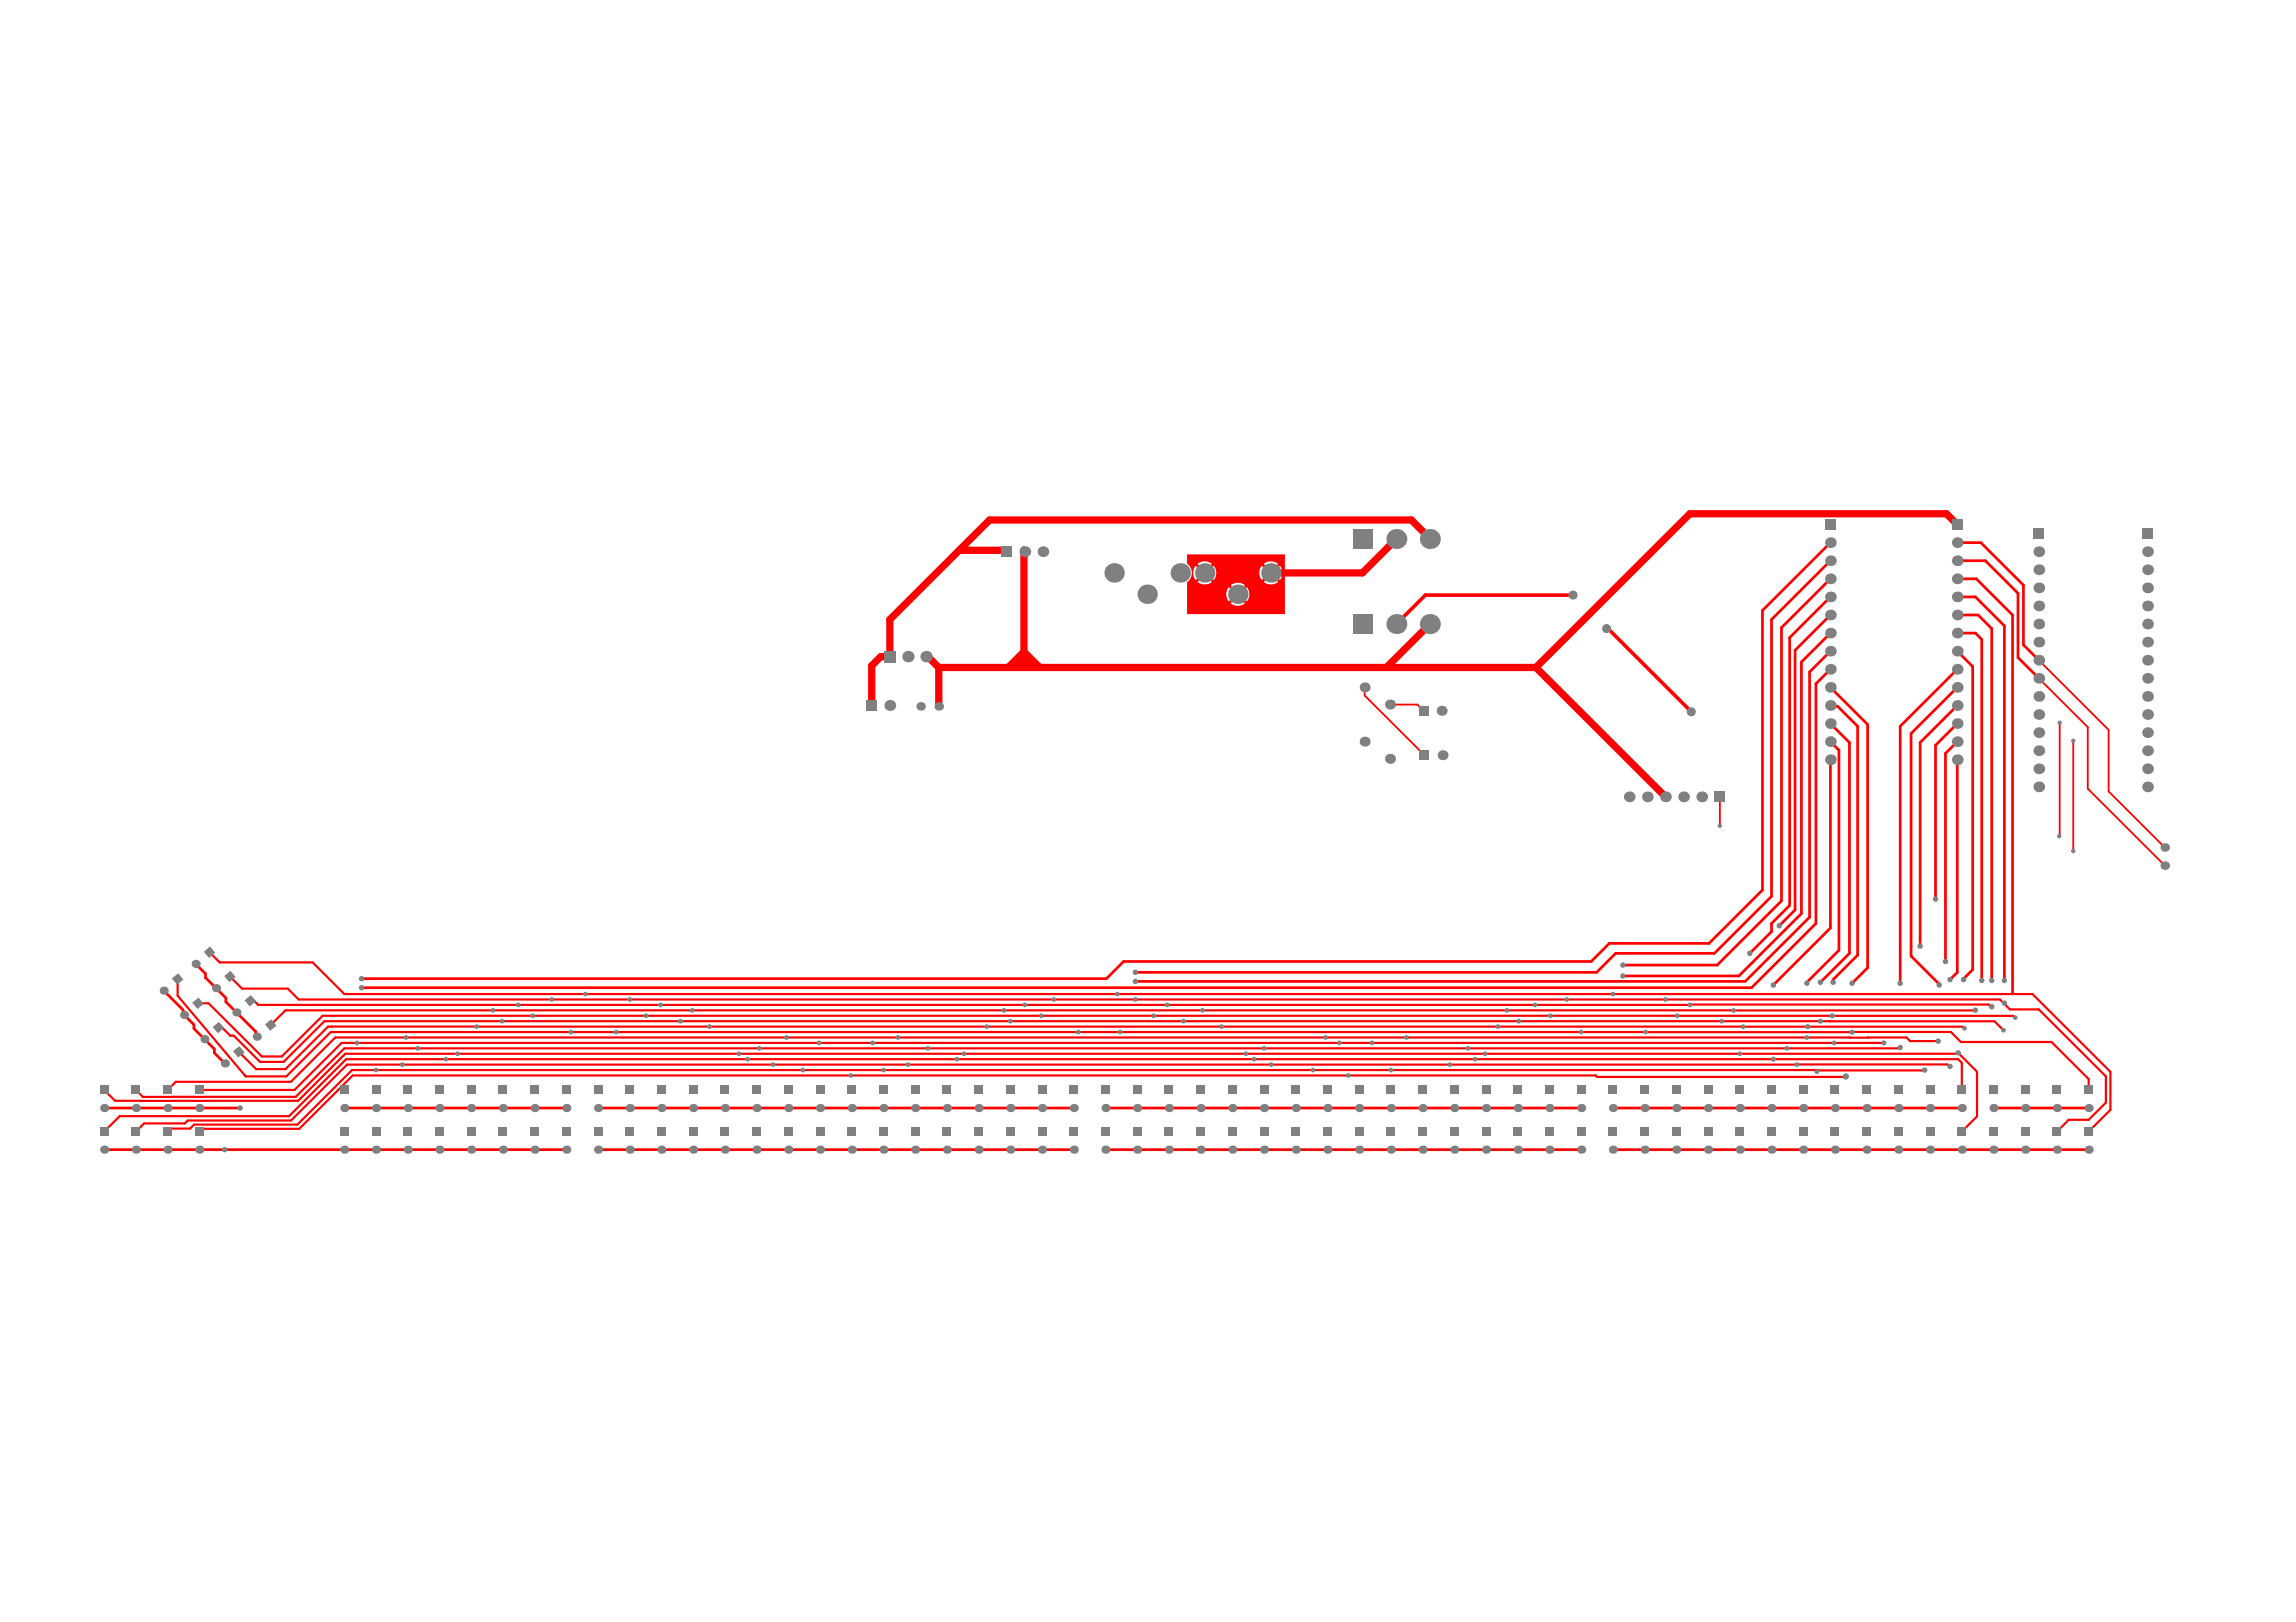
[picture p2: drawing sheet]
<svg xmlns="http://www.w3.org/2000/svg" width="297mm" height="210mm" viewBox="0 0 297 210" stroke-linecap="round" stroke-linejoin="round" font-family="sans-serif">
<g fill="#f00">
<path d="M130 86.2l2-2h.9l2 1.9-.1 .2h-4.8z"/>
<path d="M153.6 71.7h12.6v7.8h-12.6v-4.2a1.48 1.48 0 0 0 0-2.4zM163.2 73.2a1.48 1.48 0 0 0 0 1.9l.2-.2 .3 .2-.2 .2a1.49 1.49 0 0 0 1.8 0l-.2-.2 .3-.2 .2 .2a1.48 1.48 0 0 0 0-1.9l-.2 .2-.3-.2 .2-.2a1.49 1.49 0 0 0-1.8 0l.2 .2-.3 .2zM154.7 73.2a1.48 1.48 0 0 0 0 1.9l.2-.2 .2 .2-.2 .2a1.49 1.49 0 0 0 1.9 0l-.2-.2 .2-.2 .2 .2a1.48 1.48 0 0 0 0-1.9l-.2 .2-.2-.2 .2-.2a1.49 1.49 0 0 0-1.9 0l.2 .2-.2 .2zM159 76a1.48 1.48 0 0 0 0 1.8l.2-.2 .2 .3-.2 .2a1.49 1.49 0 0 0 1.9 0l-.2-.2 .2-.3 .2 .2a1.48 1.48 0 0 0 0-1.8l-.2 .2-.2-.3 .2-.2a1.49 1.49 0 0 0-1.9 0l.2 .2-.2 .3z"/>
</g>
<g fill="none" stroke="#f00" stroke-width=".35">
<path d="M236.8 72.6l-7.6 7.6v35.8l-7.4 7.4h-12.8l-2.4 2.4h-59.7M236.8 70.2l-8.8 8.8v36.2l-6.9 6.9h-12.9l-2.3 2.3h-60.5l-2.3 2.3h-96.3M236.8 77.2l-5.3 5.3v34.7l-2.3 2.3v1.1l-2.8 2.8M236.8 79.6l-4.6 4.6v33.6l-2 2M236.8 74.9l-6.3 6.3v35.4l-8.3 8.3h-12.2M253.2 77.2h2.4l3.7 3.8v45.9M253.2 70.2h3.1l5.5 5.5v7.8l2 1.9M253.2 72.6h3.7l4.2 4.2v8.3l2.7 2.7M253.2 79.6h2.7l1.8 1.7v45.5M253.2 74.9h2.5l4.7 4.7v48.9M207.8 81.3h.2M236.8 93.6l2.5 2.5v27.3l-3.8 3.7"/>
<path d="M236.8 91.3l.1 .1h.8l2.6 2.6v29.6l-3.1 3.2v.3M236.8 81.9l-3.7 3.8v32.5l-8.1 8.1h-15M236.8 96l1.1 1.1v25.9l-4.1 4.1M236.8 86.6l-1.9 1.9v31l-8.3 8.3h-179.7M236.8 98.3v21.8l-7.4 7.4M236.8 84.3l-2.7 2.7v31.7l-8.3 8.3h-78.9M236.8 89l4.8 4.8v31.4l-2 2M253.2 96l-1.5 1.5v26.9M253.2 98.3v27.5l-.9 1M253.2 91.3l-4.8 4.8v26.5M253.2 86.6l-7.4 7.4v33.2M253.2 81.9h2.4l.8 .8v44.2"/>
<path d="M253.2 93.6l-2.8 2.8v19.8M253.2 89l-6 5.9v28.8l3.7 3.7M253.2 84.3l2 2v39.2l-1.3 1.3M21.2 128.2l2.5 2.5v.5l1.4 1.4v.5l2.6 2.6v.6l1.4 1.3M25.3 124.7l1.3 1.3v.5l2.6 2.6v.6l3.9 3.8v.5l.1 .2M13.5 148.8h59.8M13.5 143.4h17.4M44.5 143.4h28.8M77.4 148.8h61.5M77.4 143.4h61.5M143 148.8h61.6M143 143.4h61.6"/>
<path d="M208.7 148.8h61.5M208.7 143.4h45.1M257.9 143.4h12.3"/>
</g>
<g fill="none" stroke="#f00" stroke-width=".28">
<path d="M23 126.7v2.2l8.8 10.4h5.2l5.8-5.7 209.6-.1 1.3 1.3h11.7l4.8 4.8v1.5M25.6 129.8h1.4l6.9 6.9h2.6l5.2-5.2h218.7l.3 .2M27.1 123.2h.1M27.1 123.2l1.3 1.3h12l4.1 4.1h218.4l10.1 10.1v4.9l-2.8 2.8M28.3 133h.4l1.1 1h.4l3.4 3.4h3.1l5.3-5.2h216l1.2 1.1M29.7 126.4h.1M29.7 126.4l1.6 1.5h5.9l1.4 1.4h220.1l.5 .5h.1v.1l.7 .7h3.8l8.6 8.7v3.4l-2.2 2.2h-2.6l-1.5 1.5M30.9 136.1h.1M31.7 139.2h.1M32.4 129.5h.5l.5 .5h223.9l.3 .3h.1M35 132.6h.1M217 131.5h.1"/>
<path d="M224.2 130.7h-187.3l-1.9 1.9M225.5 132.9h.1M235 138.5h-189.5l-7 7h-13.4l-.5 .5h-2.5l-.4 .4M235 138.5v.2M235.5 132.2h.1M236.7 132.2h.1M238.8 139.3l-32.2 .1-.2-.2h-160.8l-6.9 6.9h-12.6l-.3 .3M243.7 135h-199.5l-6.1 6.1h-12.3M245.8 135.5l-.2 .2h-201.1l-6.2 6.2-19.8 .1-.9-.9M249 138.5h-14M250.8 134.7h-3.7l-.4-.4h-203.3l-5.8 5.7h-14.9l-1 1.1M252.3 138h-.1l-.3-.3-207 .1-7.2 7.2h-13.4l-.4 .4h-5.3l-1 1"/>
<path d="M253.3 136.4h-208.6l-6.1 6.1h-23.7l-1.4-1.4M253.3 136.3l2.5 2.4v5.8l-2 1.9M254.2 133.1l-.3-.2-211-.1-.5 .1-5.5 5.5h-3.8l-2.2-2.3M255.6 130.7l-31.3 .1M18.3 142.5h.1M22.4 141.9v.1M22.6 142.5h.1M24.9 142.5h.1M25.1 141.9v.1M26.5 141.9v.1M26.7 142.5h.1M253.8 141.1v-3.6l-.5-.4h-208.5l-7.4 7.3h-21.9l-2 2"/>
</g>
<path d="M185 69.7v.1M119.8 85h.2M176.5 89v1l7.8 7.7M179.8 91.2h3.6l.8 .8M263.8 87.8l6.3 6.3v8l10 9.9M263.8 85.4l9 9.1v7.9l7.3 7.3M266.5 93.5v14.7l-.2 .1M268.2 95.9v14.2M222.5 103.1v3.8" fill="none" stroke="#f00" stroke-width=".23"/>
<path d="M124.1 71.2h6l.1 .2M132.5 71.2v13.4M180.7 69.8l-4.4 4.3h-11.9M185 69.7l-2.4-2.4h-54.6l-12.9 12.9v4.8h-1.2l-1.1 1.1v5.2M253.2 67.9l-1.4-1.4h-33.2l-19.9 19.9M120 85l1.5 1.4M121.5 86.4h77.2M121.5 86.4v5M185 80.8l-5.6 5.6M198.7 86.4l16.8 16.7" fill="none" stroke="#f00" stroke-width=".94"/>
<path d="M203.5 77h-19.1l-3.7 3.8M208 81.3l10.8 10.8" fill="none" stroke="#f00" stroke-width=".47"/>
<g fill="#808080">
<circle cx="226.4" cy="123.4" r=".35"/>
<circle cx="230.2" cy="119.8" r=".35"/>
<circle cx="231.2" cy="135.7" r=".3"/>
<circle cx="210" cy="126.3" r=".35"/>
<circle cx="210" cy="124.9" r=".35"/>
<circle cx="233.8" cy="127.2" r=".35"/>
<circle cx="235.5" cy="127.1" r=".35"/>
<circle cx="229.4" cy="127.5" r=".35"/>
<circle cx="146.9" cy="125.8" r=".35"/>
<circle cx="155.6" cy="130.7" r=".3"/>
<circle cx="153.1" cy="132.2" r=".3"/>
<circle cx="46.8" cy="126.7" r=".35"/>
<circle cx="146.9" cy="127" r=".35"/>
<circle cx="31.1" cy="143.4" r=".35"/>
<circle cx="46.8" cy="127.8" r=".35"/>
<circle cx="29.1" cy="148.8" r=".35"/>
<circle cx="233.9" cy="132.9" r=".33"/>
<circle cx="235.5" cy="132.2" r=".33"/>
<circle cx="243.7" cy="135" r=".33"/>
<circle cx="249" cy="138.5" r=".35"/>
<circle cx="238.8" cy="139.3" r=".41"/>
<circle cx="252.3" cy="138" r=".35"/>
<circle cx="235" cy="138.7" r=".3"/>
<circle cx="239.6" cy="133.6" r=".33"/>
<circle cx="237" cy="131.5" r=".33"/>
<circle cx="255.6" cy="130.7" r=".35"/>
<circle cx="237.2" cy="127.1" r=".35"/>
<circle cx="239.6" cy="127.2" r=".35"/>
<circle cx="253.3" cy="136.3" r=".35"/>
<circle cx="254" cy="126.8" r=".35"/>
<circle cx="254.2" cy="133.1" r=".3"/>
<circle cx="259.2" cy="133.3" r=".3"/>
<circle cx="256.4" cy="126.9" r=".35"/>
<circle cx="245.8" cy="127.2" r=".35"/>
<circle cx="245.8" cy="135.5" r=".35"/>
<circle cx="233.8" cy="134.3" r=".3"/>
<circle cx="237.3" cy="135" r=".3"/>
<circle cx="250.8" cy="134.7" r=".35"/>
<circle cx="250.9" cy="127.5" r=".35"/>
<circle cx="251.7" cy="124.4" r=".35"/>
<circle cx="252.3" cy="126.8" r=".35"/>
<circle cx="248.4" cy="122.4" r=".35"/>
<circle cx="250.4" cy="116.3" r=".35"/>
<circle cx="257.7" cy="126.9" r=".35"/>
<circle cx="257.7" cy="130.3" r=".35"/>
<circle cx="259.3" cy="129.8" r=".35"/>
<circle cx="260.7" cy="131.7" r=".3"/>
<circle cx="259.3" cy="126.9" r=".35"/>
<circle cx="224.3" cy="130.8" r=".3"/>
<circle cx="225.5" cy="132.9" r=".3"/>
<circle cx="218.6" cy="130" r=".3"/>
<circle cx="222.7" cy="132.2" r=".3"/>
<circle cx="232.5" cy="137.8" r=".3"/>
<circle cx="229.4" cy="137.1" r=".33"/>
<circle cx="225.1" cy="136.4" r=".3"/>
<circle cx="217" cy="131.5" r=".3"/>
<circle cx="215.5" cy="129.3" r=".3"/>
<circle cx="212.9" cy="133.6" r=".3"/>
<circle cx="208.7" cy="128.6" r=".3"/>
<circle cx="204.6" cy="133.6" r=".3"/>
<circle cx="202.7" cy="129.3" r=".3"/>
<circle cx="200.6" cy="131.5" r=".3"/>
<circle cx="198.6" cy="130" r=".3"/>
<circle cx="196.5" cy="132.2" r=".3"/>
<circle cx="195" cy="130.7" r=".3"/>
<circle cx="193.8" cy="132.9" r=".3"/>
<circle cx="192.1" cy="136.4" r=".3"/>
<circle cx="190.9" cy="137.1" r=".3"/>
<circle cx="189.9" cy="135.7" r=".3"/>
<circle cx="187.6" cy="137.8" r=".3"/>
<circle cx="181.9" cy="134.3" r=".3"/>
<circle cx="179.9" cy="138.5" r=".3"/>
<circle cx="177.5" cy="135" r=".3"/>
<circle cx="174.4" cy="139.2" r=".3"/>
<circle cx="173.3" cy="135" r=".3"/>
<circle cx="169.9" cy="138.5" r=".3"/>
<circle cx="171.5" cy="134.3" r=".3"/>
<circle cx="164.5" cy="137.8" r=".3"/>
<circle cx="163.5" cy="135.7" r=".3"/>
<circle cx="162.2" cy="137.1" r=".3"/>
<circle cx="161.2" cy="136.4" r=".3"/>
<circle cx="158" cy="132.9" r=".3"/>
<circle cx="151" cy="130" r=".3"/>
<circle cx="149.2" cy="131.5" r=".3"/>
<circle cx="146.9" cy="129.3" r=".3"/>
<circle cx="144.9" cy="133.6" r=".3"/>
<circle cx="144.5" cy="128.6" r=".3"/>
<circle cx="139.5" cy="133.6" r=".3"/>
<circle cx="136.3" cy="129.3" r=".3"/>
<circle cx="134.7" cy="131.5" r=".3"/>
<circle cx="132.6" cy="130" r=".3"/>
<circle cx="130.7" cy="132.2" r=".3"/>
<circle cx="129.9" cy="130.7" r=".3"/>
<circle cx="127.7" cy="132.9" r=".3"/>
<circle cx="124.7" cy="136.4" r=".3"/>
<circle cx="123.8" cy="137.1" r=".3"/>
<circle cx="120" cy="135.7" r=".3"/>
<circle cx="117.5" cy="137.8" r=".3"/>
<circle cx="116.2" cy="134.3" r=".3"/>
<circle cx="114.3" cy="138.5" r=".3"/>
<circle cx="112.9" cy="135" r=".3"/>
<circle cx="110.1" cy="139.2" r=".3"/>
<circle cx="106" cy="135" r=".3"/>
<circle cx="103.9" cy="138.5" r=".3"/>
<circle cx="101.8" cy="134.3" r=".3"/>
<circle cx="100" cy="137.8" r=".3"/>
<circle cx="98.2" cy="135.7" r=".3"/>
<circle cx="95.6" cy="136.4" r=".3"/>
<circle cx="96.7" cy="137.1" r=".3"/>
<circle cx="91.8" cy="132.9" r=".3"/>
<circle cx="89.6" cy="130.7" r=".3"/>
<circle cx="88" cy="132.2" r=".3"/>
<circle cx="85.5" cy="130" r=".3"/>
<circle cx="83.6" cy="131.5" r=".3"/>
<circle cx="81.5" cy="129.3" r=".3"/>
<circle cx="79.7" cy="133.6" r=".3"/>
<circle cx="75.7" cy="128.6" r=".3"/>
<circle cx="73.9" cy="133.6" r=".3"/>
<circle cx="71.4" cy="129.3" r=".3"/>
<circle cx="57.7" cy="137.1" r=".3"/>
<circle cx="63.8" cy="130.7" r=".3"/>
<circle cx="61.7" cy="132.9" r=".3"/>
<circle cx="54" cy="135.7" r=".3"/>
<circle cx="52.1" cy="137.8" r=".3"/>
<circle cx="52.5" cy="134.3" r=".3"/>
<circle cx="68.9" cy="131.5" r=".3"/>
<circle cx="67.1" cy="130" r=".3"/>
<circle cx="64.9" cy="132.2" r=".3"/>
<circle cx="59.2" cy="136.4" r=".3"/>
<circle cx="46.2" cy="135" r=".3"/>
<circle cx="48.7" cy="138.5" r=".3"/>
<circle cx="207.8" cy="81.3" r=".59"/>
<circle cx="218.8" cy="92.1" r=".59"/>
<circle cx="203.5" cy="77" r=".59"/>
<circle cx="268.2" cy="110.1" r=".28"/>
<circle cx="266.4" cy="108.2" r=".28"/>
<circle cx="268.2" cy="95.9" r=".28"/>
<circle cx="222.5" cy="106.9" r=".28"/>
<circle cx="266.5" cy="93.5" r=".28"/>
<circle cx="186.6" cy="97.7" r=".65"/>
<circle cx="176.5" cy="96" r=".65"/>
<circle cx="186.5" cy="92" r=".65"/>
<circle cx="179.8" cy="91.2" r=".65"/>
<circle cx="176.5" cy="89" r=".65"/>
<circle cx="185" cy="80.8" r="1.29"/>
<circle cx="180.7" cy="80.8" r="1.29"/>
<circle cx="160.1" cy="76.9" r="1.26"/>
<circle cx="155.9" cy="74.1" r="1.26"/>
<circle cx="164.4" cy="74.1" r="1.26"/>
<circle cx="185" cy="69.8" r="1.29"/>
<circle cx="180.7" cy="69.8" r="1.29"/>
<circle cx="175.8" cy="148.8" r=".53"/>
<circle cx="179.9" cy="148.8" r=".53"/>
<circle cx="192.3" cy="148.8" r=".53"/>
<circle cx="167.6" cy="148.8" r=".53"/>
<circle cx="171.7" cy="148.8" r=".53"/>
<circle cx="184.1" cy="148.8" r=".53"/>
<circle cx="155.3" cy="148.8" r=".53"/>
<circle cx="159.4" cy="148.8" r=".53"/>
<circle cx="188.2" cy="148.8" r=".53"/>
<circle cx="163.5" cy="148.8" r=".53"/>
<circle cx="184.1" cy="143.4" r=".53"/>
<circle cx="179.9" cy="143.4" r=".53"/>
<circle cx="188.2" cy="143.4" r=".53"/>
<circle cx="179.8" cy="98.2" r=".65"/>
<circle cx="159.4" cy="143.4" r=".53"/>
<circle cx="167.6" cy="143.4" r=".53"/>
<circle cx="171.7" cy="143.4" r=".53"/>
<circle cx="163.5" cy="143.4" r=".53"/>
<circle cx="175.8" cy="143.4" r=".53"/>
<circle cx="263.8" cy="85.4" r=".69"/>
<circle cx="253.2" cy="84.3" r=".69"/>
<circle cx="263.8" cy="83.1" r=".69"/>
<circle cx="253.2" cy="81.9" r=".69"/>
<circle cx="253.2" cy="79.6" r=".69"/>
<circle cx="253.2" cy="77.2" r=".69"/>
<circle cx="263.8" cy="76.1" r=".69"/>
<circle cx="253.2" cy="74.9" r=".69"/>
<circle cx="263.8" cy="73.7" r=".69"/>
<circle cx="253.2" cy="72.6" r=".69"/>
<circle cx="263.8" cy="71.4" r=".69"/>
<circle cx="253.2" cy="70.2" r=".69"/>
<circle cx="215.5" cy="103.1" r=".69"/>
<circle cx="213.1" cy="103.1" r=".69"/>
<circle cx="210.8" cy="103.1" r=".69"/>
<circle cx="236.8" cy="98.3" r=".69"/>
<circle cx="236.8" cy="96" r=".69"/>
<circle cx="236.8" cy="93.6" r=".69"/>
<circle cx="236.8" cy="91.3" r=".69"/>
<circle cx="236.8" cy="89" r=".69"/>
<circle cx="236.8" cy="86.6" r=".69"/>
<circle cx="236.8" cy="84.3" r=".69"/>
<circle cx="236.8" cy="81.9" r=".69"/>
<circle cx="236.8" cy="79.6" r=".69"/>
<circle cx="236.8" cy="77.2" r=".69"/>
<circle cx="236.8" cy="74.9" r=".69"/>
<circle cx="236.8" cy="72.6" r=".69"/>
<circle cx="236.8" cy="70.2" r=".69"/>
<circle cx="263.8" cy="87.8" r=".69"/>
<circle cx="263.8" cy="101.8" r=".69"/>
<circle cx="253.2" cy="89" r=".69"/>
<circle cx="263.8" cy="99.5" r=".69"/>
<circle cx="253.2" cy="98.3" r=".69"/>
<circle cx="263.8" cy="97.1" r=".69"/>
<circle cx="253.2" cy="96" r=".69"/>
<circle cx="253.2" cy="93.6" r=".69"/>
<circle cx="263.8" cy="92.5" r=".69"/>
<circle cx="253.2" cy="86.6" r=".69"/>
<circle cx="253.2" cy="91.3" r=".69"/>
<circle cx="263.8" cy="90.1" r=".69"/>
<circle cx="280.1" cy="112" r=".55"/>
<circle cx="280.1" cy="109.7" r=".55"/>
<circle cx="277.8" cy="101.8" r=".69"/>
<circle cx="277.8" cy="99.5" r=".69"/>
<circle cx="277.8" cy="97.1" r=".69"/>
<circle cx="263.8" cy="94.8" r=".69"/>
<circle cx="277.8" cy="94.8" r=".69"/>
<circle cx="277.8" cy="92.5" r=".69"/>
<circle cx="277.8" cy="87.8" r=".69"/>
<circle cx="277.8" cy="90.1" r=".69"/>
<circle cx="277.8" cy="85.4" r=".69"/>
<circle cx="277.8" cy="83.1" r=".69"/>
<circle cx="263.8" cy="80.8" r=".69"/>
<circle cx="277.8" cy="80.8" r=".69"/>
<circle cx="263.8" cy="78.4" r=".69"/>
<circle cx="277.8" cy="78.4" r=".69"/>
<circle cx="277.8" cy="76.1" r=".69"/>
<circle cx="277.8" cy="73.7" r=".69"/>
<circle cx="277.8" cy="71.4" r=".69"/>
<circle cx="118.4" cy="148.8" r=".53"/>
<circle cx="122.5" cy="148.8" r=".53"/>
<circle cx="143" cy="148.8" r=".53"/>
<circle cx="126.6" cy="148.8" r=".53"/>
<circle cx="134.8" cy="148.8" r=".53"/>
<circle cx="130.7" cy="148.8" r=".53"/>
<circle cx="138.9" cy="148.8" r=".53"/>
<circle cx="147.1" cy="148.8" r=".53"/>
<circle cx="151.2" cy="148.8" r=".53"/>
<circle cx="81.5" cy="148.8" r=".53"/>
<circle cx="85.6" cy="148.8" r=".53"/>
<circle cx="114.3" cy="148.8" r=".53"/>
<circle cx="97.9" cy="148.8" r=".53"/>
<circle cx="93.8" cy="148.8" r=".53"/>
<circle cx="102" cy="148.8" r=".53"/>
<circle cx="89.7" cy="148.8" r=".53"/>
<circle cx="77.4" cy="148.8" r=".53"/>
<circle cx="73.3" cy="148.8" r=".53"/>
<circle cx="69.2" cy="148.8" r=".53"/>
<circle cx="73.3" cy="143.4" r=".53"/>
<circle cx="61" cy="143.4" r=".53"/>
<circle cx="21.7" cy="143.4" r=".53"/>
<circle cx="17.6" cy="143.4" r=".53"/>
<circle cx="25.8" cy="143.4" r=".53"/>
<circle cx="56.9" cy="143.4" r=".53"/>
<circle cx="106.1" cy="148.8" r=".53"/>
<circle cx="110.2" cy="148.8" r=".53"/>
<circle cx="102" cy="143.4" r=".53"/>
<circle cx="114.3" cy="143.4" r=".53"/>
<circle cx="110.2" cy="143.4" r=".53"/>
<circle cx="106.1" cy="143.4" r=".53"/>
<circle cx="85.6" cy="143.4" r=".53"/>
<circle cx="89.7" cy="143.4" r=".53"/>
<circle cx="81.5" cy="143.4" r=".53"/>
<circle cx="97.9" cy="143.4" r=".53"/>
<circle cx="93.8" cy="143.4" r=".53"/>
<circle cx="77.4" cy="143.4" r=".53"/>
<circle cx="69.2" cy="143.4" r=".53"/>
<circle cx="151.2" cy="143.4" r=".53"/>
<circle cx="155.3" cy="143.4" r=".53"/>
<circle cx="143" cy="143.4" r=".53"/>
<circle cx="122.5" cy="143.4" r=".53"/>
<circle cx="118.4" cy="143.4" r=".53"/>
<circle cx="126.6" cy="143.4" r=".53"/>
<circle cx="130.7" cy="143.4" r=".53"/>
<circle cx="147.1" cy="143.4" r=".53"/>
<circle cx="134.8" cy="143.4" r=".53"/>
<circle cx="138.9" cy="143.4" r=".53"/>
<circle cx="13.5" cy="148.8" r=".53"/>
<circle cx="17.6" cy="148.8" r=".53"/>
<circle cx="44.5" cy="148.8" r=".53"/>
<circle cx="21.7" cy="148.8" r=".53"/>
<circle cx="25.8" cy="148.8" r=".53"/>
<circle cx="48.7" cy="148.8" r=".53"/>
<circle cx="52.8" cy="148.8" r=".53"/>
<circle cx="56.9" cy="148.8" r=".53"/>
<circle cx="61" cy="148.8" r=".53"/>
<circle cx="65.1" cy="148.8" r=".53"/>
<circle cx="13.5" cy="143.4" r=".53"/>
<circle cx="29.1" cy="137.6" r=".53"/>
<circle cx="65.1" cy="143.4" r=".53"/>
<circle cx="48.7" cy="143.4" r=".53"/>
<circle cx="44.5" cy="143.4" r=".53"/>
<circle cx="52.8" cy="143.4" r=".53"/>
<circle cx="26.5" cy="134.5" r=".53"/>
<circle cx="33.2" cy="134.2" r=".53"/>
<circle cx="23.8" cy="131.3" r=".53"/>
<circle cx="30.6" cy="131" r=".53"/>
<circle cx="21.2" cy="128.2" r=".53"/>
<circle cx="28" cy="127.9" r=".53"/>
<circle cx="25.3" cy="124.7" r=".53"/>
<circle cx="132.6" cy="71.4" r=".69"/>
<circle cx="134.9" cy="71.4" r=".69"/>
<circle cx="152.7" cy="74.1" r="1.26"/>
<circle cx="119.1" cy="91.4" r=".55"/>
<circle cx="121.5" cy="91.4" r=".55"/>
<circle cx="115.1" cy="91.3" r=".7"/>
<circle cx="119.8" cy="85" r=".74"/>
<circle cx="117.5" cy="85" r=".74"/>
<circle cx="148.4" cy="76.9" r="1.26"/>
<circle cx="144.1" cy="74.1" r="1.26"/>
<circle cx="212.8" cy="148.8" r=".53"/>
<circle cx="216.9" cy="148.8" r=".53"/>
<circle cx="221" cy="148.8" r=".53"/>
<circle cx="237.4" cy="148.8" r=".53"/>
<circle cx="233.3" cy="148.8" r=".53"/>
<circle cx="229.2" cy="148.8" r=".53"/>
<circle cx="225.1" cy="148.8" r=".53"/>
<circle cx="192.3" cy="143.4" r=".53"/>
<circle cx="196.4" cy="148.8" r=".53"/>
<circle cx="196.4" cy="143.4" r=".53"/>
<circle cx="208.7" cy="148.8" r=".53"/>
<circle cx="200.5" cy="148.8" r=".53"/>
<circle cx="200.5" cy="143.4" r=".53"/>
<circle cx="204.6" cy="148.8" r=".53"/>
<circle cx="204.6" cy="143.4" r=".53"/>
<circle cx="225.1" cy="143.4" r=".53"/>
<circle cx="229.2" cy="143.4" r=".53"/>
<circle cx="233.3" cy="143.4" r=".53"/>
<circle cx="208.7" cy="143.4" r=".53"/>
<circle cx="212.8" cy="143.4" r=".53"/>
<circle cx="216.9" cy="143.4" r=".53"/>
<circle cx="237.4" cy="143.4" r=".53"/>
<circle cx="221" cy="143.4" r=".53"/>
<circle cx="217.8" cy="103.1" r=".69"/>
<circle cx="220.2" cy="103.1" r=".69"/>
<circle cx="245.6" cy="143.4" r=".53"/>
<circle cx="241.5" cy="148.8" r=".53"/>
<circle cx="241.5" cy="143.4" r=".53"/>
<circle cx="245.6" cy="148.8" r=".53"/>
<circle cx="249.7" cy="148.8" r=".53"/>
<circle cx="253.8" cy="148.8" r=".53"/>
<circle cx="257.9" cy="148.8" r=".53"/>
<circle cx="262" cy="148.8" r=".53"/>
<circle cx="266.1" cy="148.8" r=".53"/>
<circle cx="270.2" cy="148.8" r=".53"/>
<circle cx="253.8" cy="143.4" r=".53"/>
<circle cx="249.7" cy="143.4" r=".53"/>
<circle cx="257.9" cy="143.4" r=".53"/>
<circle cx="262" cy="143.4" r=".53"/>
<circle cx="270.2" cy="143.4" r=".53"/>
<circle cx="266.1" cy="143.4" r=".53"/>
</g>
<g fill="#808080">
<path d="M183.6 97.1h1.3v1.3h-1.3z" fill-rule="evenodd"/>
<path d="M183.5 91.3h1.3v1.3h-1.3z" fill-rule="evenodd"/>
<path d="M175 79.5h2.6v2.5h-2.6z" fill-rule="evenodd"/>
<path d="M175 68.5h2.6v2.5h-2.6z" fill-rule="evenodd"/>
<path d="M191.7 145.9h1.1v1.1h-1.1z" fill-rule="evenodd"/>
<path d="M187.6 145.9h1.1v1.1h-1.1z" fill-rule="evenodd"/>
<path d="M183.5 145.9h1.1v1.1h-1.1z" fill-rule="evenodd"/>
<path d="M179.4 145.9h1.1v1.1h-1.1z" fill-rule="evenodd"/>
<path d="M187.6 140.5h1.1v1.1h-1.1z" fill-rule="evenodd"/>
<path d="M183.5 140.5h1.1v1.1h-1.1z" fill-rule="evenodd"/>
<path d="M158.9 145.9h1.1v1.1h-1.1z" fill-rule="evenodd"/>
<path d="M171.2 145.9h1.1v1.1h-1.1z" fill-rule="evenodd"/>
<path d="M163 145.9h1.1v1.1h-1.1z" fill-rule="evenodd"/>
<path d="M175.3 145.9h1.1v1.1h-1.1z" fill-rule="evenodd"/>
<path d="M167.1 145.9h1.1v1.1h-1.1z" fill-rule="evenodd"/>
<path d="M154.8 140.5h1.1v1.1h-1.1z" fill-rule="evenodd"/>
<path d="M158.9 140.5h1.1v1.1h-1.1z" fill-rule="evenodd"/>
<path d="M167.1 140.5h1.1v1.1h-1.1z" fill-rule="evenodd"/>
<path d="M175.3 140.5h1.1v1.1h-1.1z" fill-rule="evenodd"/>
<path d="M163 140.5h1.1v1.1h-1.1z" fill-rule="evenodd"/>
<path d="M179.4 140.5h1.1v1.1h-1.1z" fill-rule="evenodd"/>
<path d="M171.2 140.5h1.1v1.1h-1.1z" fill-rule="evenodd"/>
<path d="M263.1 68.4h1.4v1.3h-1.4z" fill-rule="evenodd"/>
<path d="M252.5 67.2h1.4v1.4h-1.4z" fill-rule="evenodd"/>
<path d="M236.1 67.2h1.4v1.4h-1.4z" fill-rule="evenodd"/>
<path d="M277.1 68.4h1.4v1.3h-1.4z" fill-rule="evenodd"/>
<path d="M126.1 145.9h1v1.1h-1z" fill-rule="evenodd"/>
<path d="M117.9 145.9h1v1.1h-1z" fill-rule="evenodd"/>
<path d="M134.3 145.9h1v1.1h-1z" fill-rule="evenodd"/>
<path d="M122 145.9h1v1.1h-1z" fill-rule="evenodd"/>
<path d="M25.3 145.9h1v1.1h-1z" fill-rule="evenodd"/>
<path d="M44 145.9h1.1v1.1h-1.1z" fill-rule="evenodd"/>
<path d="M48.1 145.9h1.1v1.1h-1.1z" fill-rule="evenodd"/>
<path d="M52.2 145.9h1.1v1.1h-1.1z" fill-rule="evenodd"/>
<path d="M56.3 145.9h1.1v1.1h-1.1z" fill-rule="evenodd"/>
<path d="M60.4 145.9h1.1v1.1h-1.1z" fill-rule="evenodd"/>
<path d="M64.5 145.9h1.1v1.1h-1.1z" fill-rule="evenodd"/>
<path d="M68.6 145.9h1.1v1.1h-1.1z" fill-rule="evenodd"/>
<path d="M72.7 145.9h1.1v1.1h-1.1z" fill-rule="evenodd"/>
<path d="M113.8 145.9h1v1.1h-1z" fill-rule="evenodd"/>
<path d="M80.9 145.9h1.1v1.1h-1.1z" fill-rule="evenodd"/>
<path d="M93.3 145.9h1v1.1h-1z" fill-rule="evenodd"/>
<path d="M76.8 145.9h1.1v1.1h-1.1z" fill-rule="evenodd"/>
<path d="M89.2 145.9h1v1.1h-1z" fill-rule="evenodd"/>
<path d="M85.1 145.9h1v1.1h-1z" fill-rule="evenodd"/>
<path d="M97.4 145.9h1v1.1h-1z" fill-rule="evenodd"/>
<path d="M109.7 145.9h1v1.1h-1z" fill-rule="evenodd"/>
<path d="M101.5 145.9h1v1.1h-1z" fill-rule="evenodd"/>
<path d="M105.6 145.9h1v1.1h-1z" fill-rule="evenodd"/>
<path d="M72.7 140.5h1.1v1.1h-1.1z" fill-rule="evenodd"/>
<path d="M64.5 140.5h1.1v1.1h-1.1z" fill-rule="evenodd"/>
<path d="M93.3 140.5h1v1.1h-1z" fill-rule="evenodd"/>
<path d="M80.9 140.5h1.1v1.1h-1.1z" fill-rule="evenodd"/>
<path d="M130.2 145.9h1v1.1h-1z" fill-rule="evenodd"/>
<path d="M142.5 145.9h1v1.1h-1z" fill-rule="evenodd"/>
<path d="M138.4 145.9h1v1.1h-1z" fill-rule="evenodd"/>
<path d="M146.6 145.9h1.1v1.1h-1.1z" fill-rule="evenodd"/>
<path d="M150.7 145.9h1.1v1.1h-1.1z" fill-rule="evenodd"/>
<path d="M154.8 145.9h1.1v1.1h-1.1z" fill-rule="evenodd"/>
<path d="M134.3 140.5h1v1.1h-1z" fill-rule="evenodd"/>
<path d="M150.7 140.5h1.1v1.1h-1.1z" fill-rule="evenodd"/>
<path d="M126.1 140.5h1v1.1h-1z" fill-rule="evenodd"/>
<path d="M138.4 140.5h1v1.1h-1z" fill-rule="evenodd"/>
<path d="M142.5 140.5h1v1.1h-1z" fill-rule="evenodd"/>
<path d="M146.6 140.5h1.1v1.1h-1.1z" fill-rule="evenodd"/>
<path d="M130.2 140.5h1v1.1h-1z" fill-rule="evenodd"/>
<path d="M117.9 140.5h1v1.1h-1z" fill-rule="evenodd"/>
<path d="M122 140.5h1v1.1h-1z" fill-rule="evenodd"/>
<path d="M21.2 145.9h1v1.1h-1z" fill-rule="evenodd"/>
<path d="M13 145.9h1v1.1h-1z" fill-rule="evenodd"/>
<path d="M17.1 145.9h1v1.1h-1z" fill-rule="evenodd"/>
<path d="M25.3 140.5h1v1.1h-1z" fill-rule="evenodd"/>
<path d="M13 140.5h1v1.1h-1z" fill-rule="evenodd"/>
<path d="M17.1 140.5h1v1.1h-1z" fill-rule="evenodd"/>
<path d="M21.2 140.5h1v1.1h-1z" fill-rule="evenodd"/>
<path d="M52.2 140.5h1.1v1.1h-1.1z" fill-rule="evenodd"/>
<path d="M60.4 140.5h1.1v1.1h-1.1z" fill-rule="evenodd"/>
<path d="M56.3 140.5h1.1v1.1h-1.1z" fill-rule="evenodd"/>
<path d="M48.1 140.5h1.1v1.1h-1.1z" fill-rule="evenodd"/>
<path d="M44 140.5h1.1v1.1h-1.1z" fill-rule="evenodd"/>
<path d="M30.1 136l.9-.6 .6 .8-.8 .7z" fill-rule="evenodd"/>
<path d="M26.4 123.2l.8-.7 .7 .8-.9 .7z" fill-rule="evenodd"/>
<path d="M27.5 132.9l.8-.7 .7 .8-.8 .7z" fill-rule="evenodd"/>
<path d="M34.3 132.6l.8-.7 .7 .8-.8 .7z" fill-rule="evenodd"/>
<path d="M24.9 129.8l.8-.7 .7 .8-.8 .7z" fill-rule="evenodd"/>
<path d="M31.6 129.4l.8-.6 .7 .8-.8 .7z" fill-rule="evenodd"/>
<path d="M22.2 126.6l.8-.6 .7 .8-.8 .6z" fill-rule="evenodd"/>
<path d="M29 126.3l.8-.7 .7 .8-.8 .7z" fill-rule="evenodd"/>
<path d="M113.8 140.5h1v1.1h-1z" fill-rule="evenodd"/>
<path d="M109.7 140.5h1v1.1h-1z" fill-rule="evenodd"/>
<path d="M129.6 70.7h1.3v1.4h-1.3z" fill-rule="evenodd"/>
<path d="M114.4 84.2h1.5v1.5h-1.5z" fill-rule="evenodd"/>
<path d="M112.1 90.6h1.4v1.4h-1.4z" fill-rule="evenodd"/>
<path d="M68.6 140.5h1.1v1.1h-1.1z" fill-rule="evenodd"/>
<path d="M85.1 140.5h1v1.1h-1z" fill-rule="evenodd"/>
<path d="M89.2 140.5h1v1.1h-1z" fill-rule="evenodd"/>
<path d="M97.4 140.5h1v1.1h-1z" fill-rule="evenodd"/>
<path d="M101.5 140.5h1v1.1h-1z" fill-rule="evenodd"/>
<path d="M105.6 140.5h1v1.1h-1z" fill-rule="evenodd"/>
<path d="M76.8 140.5h1.1v1.1h-1.1z" fill-rule="evenodd"/>
<path d="M212.2 145.9h1.1v1.1h-1.1z" fill-rule="evenodd"/>
<path d="M220.5 145.9h1v1.1h-1z" fill-rule="evenodd"/>
<path d="M216.3 145.9h1.1v1.1h-1.1z" fill-rule="evenodd"/>
<path d="M228.7 145.9h1v1.1h-1z" fill-rule="evenodd"/>
<path d="M195.8 145.9h1.1v1.1h-1.1z" fill-rule="evenodd"/>
<path d="M199.9 145.9h1.1v1.1h-1.1z" fill-rule="evenodd"/>
<path d="M199.9 140.5h1.1v1.1h-1.1z" fill-rule="evenodd"/>
<path d="M208.1 145.9h1.1v1.1h-1.1z" fill-rule="evenodd"/>
<path d="M204 145.9h1.1v1.1h-1.1z" fill-rule="evenodd"/>
<path d="M224.6 145.9h1v1.1h-1z" fill-rule="evenodd"/>
<path d="M232.8 145.9h1v1.1h-1z" fill-rule="evenodd"/>
<path d="M221.8 102.4h1.4v1.4h-1.4z" fill-rule="evenodd"/>
<path d="M236.9 140.5h1v1.1h-1z" fill-rule="evenodd"/>
<path d="M236.9 145.9h1v1.1h-1z" fill-rule="evenodd"/>
<path d="M241 140.5h1v1.1h-1z" fill-rule="evenodd"/>
<path d="M241 145.9h1v1.1h-1z" fill-rule="evenodd"/>
<path d="M249.2 140.5h1v1.1h-1z" fill-rule="evenodd"/>
<path d="M245.1 145.9h1v1.1h-1z" fill-rule="evenodd"/>
<path d="M245.1 140.5h1v1.1h-1z" fill-rule="evenodd"/>
<path d="M249.2 145.9h1v1.1h-1z" fill-rule="evenodd"/>
<path d="M253.3 145.9h1v1.1h-1z" fill-rule="evenodd"/>
<path d="M257.4 145.9h1v1.1h-1z" fill-rule="evenodd"/>
<path d="M261.5 145.9h1v1.1h-1z" fill-rule="evenodd"/>
<path d="M265.6 145.9h1v1.1h-1z" fill-rule="evenodd"/>
<path d="M269.7 145.9h1v1.1h-1z" fill-rule="evenodd"/>
<path d="M265.6 140.5h1v1.1h-1z" fill-rule="evenodd"/>
<path d="M253.3 140.5h1v1.1h-1z" fill-rule="evenodd"/>
<path d="M257.4 140.5h1v1.1h-1z" fill-rule="evenodd"/>
<path d="M261.5 140.5h1v1.1h-1z" fill-rule="evenodd"/>
<path d="M269.7 140.5h1v1.1h-1z" fill-rule="evenodd"/>
<path d="M191.7 140.5h1.1v1.1h-1.1z" fill-rule="evenodd"/>
<path d="M195.8 140.5h1.1v1.1h-1.1z" fill-rule="evenodd"/>
<path d="M212.2 140.5h1.1v1.1h-1.1z" fill-rule="evenodd"/>
<path d="M204 140.5h1.1v1.1h-1.1z" fill-rule="evenodd"/>
<path d="M208.1 140.5h1.1v1.1h-1.1z" fill-rule="evenodd"/>
<path d="M216.3 140.5h1.1v1.1h-1.1z" fill-rule="evenodd"/>
<path d="M220.5 140.5h1v1.1h-1z" fill-rule="evenodd"/>
<path d="M224.6 140.5h1v1.1h-1z" fill-rule="evenodd"/>
<path d="M232.8 140.5h1v1.1h-1z" fill-rule="evenodd"/>
<path d="M228.7 140.5h1v1.1h-1z" fill-rule="evenodd"/>
</g>
</svg>
